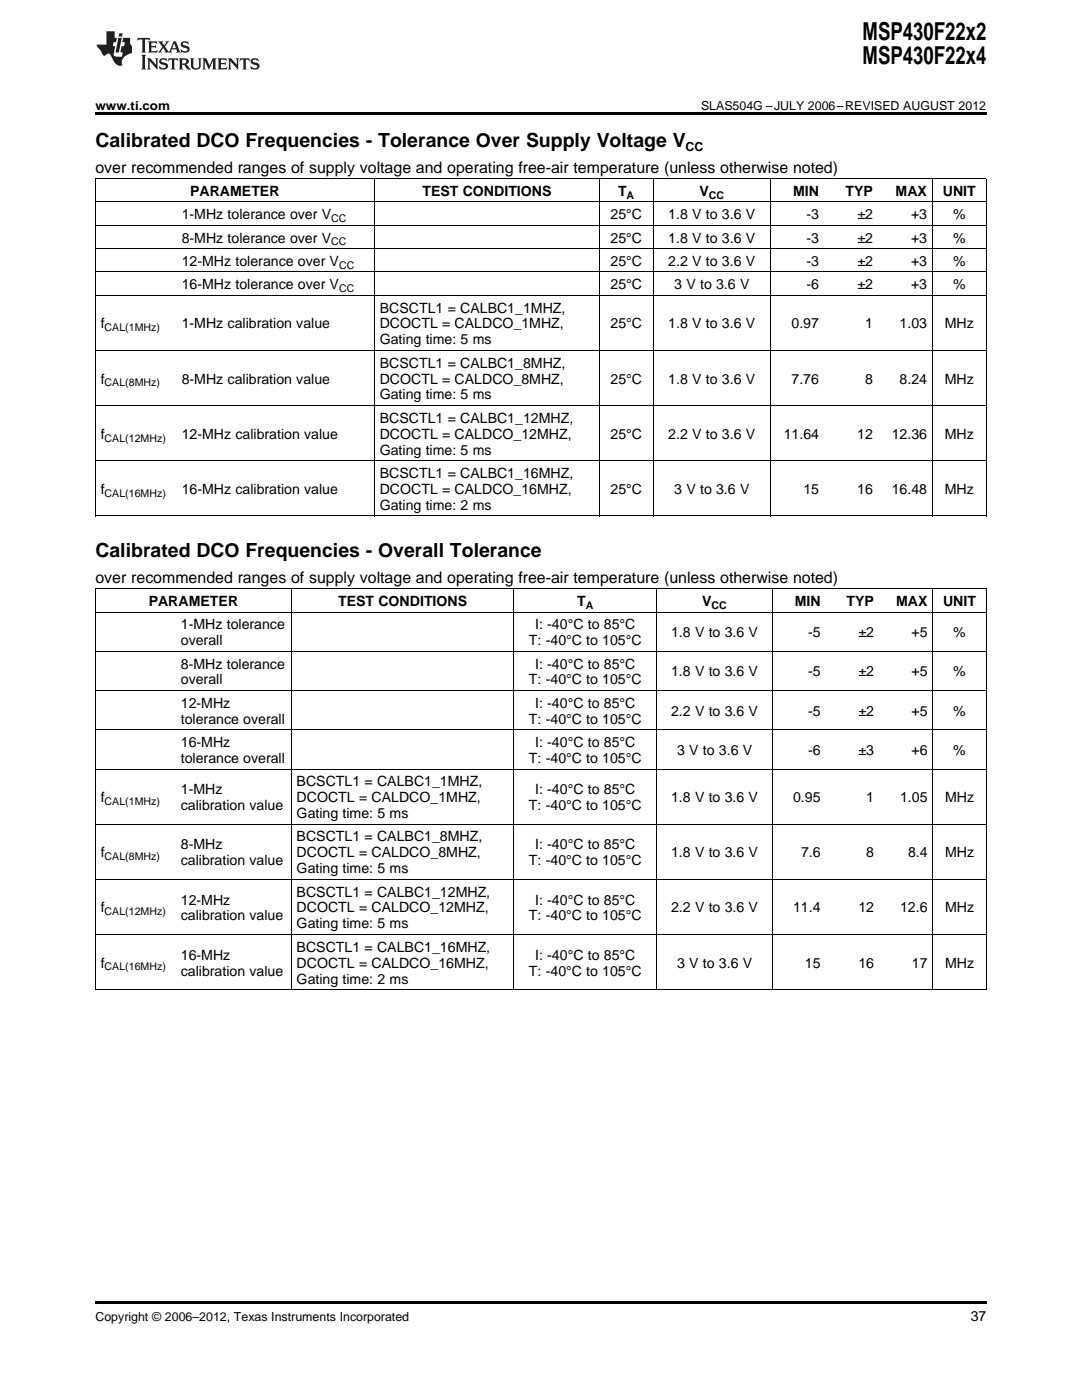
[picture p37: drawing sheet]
<svg xmlns="http://www.w3.org/2000/svg" width="216mm" height="279mm" viewBox="0 0 216 279" stroke-linecap="round" stroke-linejoin="round" font-family="sans-serif">
<defs><g id="words">
<g font-size="4.9">
<text x="172.1" y="7.9">MSP430F22x2</text>
<text x="172.1" y="12.8">MSP430F22x4</text>
</g>
<g font-size="3.9">
<text x="19" y="29.3">Calibrated DCO Frequencies - Tolerance Over Supply Voltage V</text>
<text x="19" y="111.1">Calibrated DCO Frequencies - Overall Tolerance</text>
</g>
<g font-size="3.2">
<text x="19" y="34.4">over recommended ranges of supply voltage and operating free-air temperature (unless otherwise noted)</text>
<text x="19" y="116.3">over recommended ranges of supply voltage and operating free-air temperature (unless otherwise noted)</text>
</g>
<g font-size="2.8">
<text x="37.9" y="39.1">PARAMETER</text>
<text x="84.3" y="39.1">TEST CONDITIONS</text>
<text x="123.3" y="39.1">T</text>
<text x="139.6" y="39.1">V</text>
<text x="158.3" y="39.1">MIN</text>
<text x="168.7" y="39.1">TYP</text>
<text x="178.7" y="39.1">MAX</text>
<text x="188.1" y="39.1">UNIT</text>
<text x="36.3" y="43.7">1-MHz tolerance over V</text>
<text x="121.8" y="43.7">25°C</text>
<text x="133.3" y="43.7">1.8 V to 3.6 V</text>
<text x="160.9" y="43.7">-3</text>
<text x="171.1" y="43.7">±2</text>
<text x="181.8" y="43.7">+3</text>
<text x="190.2" y="43.7">%</text>
<text x="36.3" y="48.4">8-MHz tolerance over V</text>
<text x="36.3" y="53.1">12-MHz tolerance over V</text>
<text x="121.8" y="48.4">25°C</text>
<text x="121.8" y="53.1">25°C</text>
<text x="133.3" y="48.4">1.8 V to 3.6 V</text>
<text x="133.3" y="53.1">2.2 V to 3.6 V</text>
<text x="160.9" y="48.4">-3</text>
<text x="160.9" y="53.1">-3</text>
<text x="171.1" y="48.4">±2</text>
<text x="171.1" y="53.1">±2</text>
<text x="181.8" y="48.4">+3</text>
<text x="181.8" y="53.1">+3</text>
<text x="190.2" y="48.4">%</text>
<text x="190.2" y="53.1">%</text>
<text x="36.3" y="57.7">16-MHz tolerance over V</text>
<text x="121.8" y="57.7">25°C</text>
<text x="134.5" y="57.7">3 V to 3.6 V</text>
<text x="160.9" y="57.7">-6</text>
<text x="171.1" y="57.7">±2</text>
<text x="181.8" y="57.7">+3</text>
<text x="190.2" y="57.7">%</text>
<text x="20.1" y="65.5">f</text>
<text x="36.3" y="65.5">1-MHz calibration value</text>
<text x="75.8" y="62.4">BCSCTL1 = CALBC1_1MHZ,</text>
<text x="75.8" y="65.5">DCOCTL = CALDCO_1MHZ,</text>
<text x="121.8" y="65.5">25°C</text>
<text x="133.3" y="65.5">1.8 V to 3.6 V</text>
<text x="157.9" y="65.5">0.97</text>
<text x="172.6" y="65.5">1</text>
<text x="179.5" y="65.5">1.03</text>
<text x="188.5" y="65.5">MHz</text>
<text x="75.8" y="68.7">Gating time: 5 ms</text>
<text x="20.1" y="76.6">f</text>
<text x="36.3" y="76.6">8-MHz calibration value</text>
<text x="75.8" y="73.4">BCSCTL1 = CALBC1_8MHZ,</text>
<text x="75.8" y="76.6">DCOCTL = CALDCO_8MHZ,</text>
<text x="121.8" y="76.6">25°C</text>
<text x="133.3" y="76.6">1.8 V to 3.6 V</text>
<text x="157.9" y="76.6">7.76</text>
<text x="172.6" y="76.6">8</text>
<text x="179.5" y="76.6">8.24</text>
<text x="188.5" y="76.6">MHz</text>
<text x="75.8" y="79.7">Gating time: 5 ms</text>
<text x="20.1" y="87.6">f</text>
<text x="36.3" y="87.6">12-MHz calibration value</text>
<text x="75.8" y="84.4">BCSCTL1 = CALBC1_12MHZ,</text>
<text x="75.8" y="87.6">DCOCTL = CALDCO_12MHZ,</text>
<text x="121.8" y="87.6">25°C</text>
<text x="133.3" y="87.6">2.2 V to 3.6 V</text>
<text x="156.4" y="87.6">11.64</text>
<text x="171.1" y="87.6">12</text>
<text x="177.9" y="87.6">12.36</text>
<text x="188.5" y="87.6">MHz</text>
<text x="75.8" y="90.7">Gating time: 5 ms</text>
<text x="75.8" y="95.4">BCSCTL1 = CALBC1_16MHZ,</text>
<text x="20.1" y="98.6">f</text>
<text x="36.3" y="98.6">16-MHz calibration value</text>
<text x="75.8" y="98.6">DCOCTL = CALDCO_16MHZ,</text>
<text x="75.8" y="101.7">Gating time: 2 ms</text>
<text x="121.8" y="98.6">25°C</text>
<text x="134.5" y="98.6">3 V to 3.6 V</text>
<text x="160.3" y="98.6">15</text>
<text x="171.1" y="98.6">16</text>
<text x="177.9" y="98.6">16.48</text>
<text x="188.5" y="98.6">MHz</text>
<text x="29.7" y="120.9">PARAMETER</text>
<text x="36.1" y="125.6">1-MHz tolerance</text>
<text x="67.5" y="120.9">TEST CONDITIONS</text>
<text x="106.8" y="125.6">I: -40°C to 85°C</text>
<text x="115.2" y="120.9">T</text>
<text x="140.1" y="120.9">V</text>
<text x="158.6" y="120.9">MIN</text>
<text x="168.9" y="120.9">TYP</text>
<text x="178.8" y="120.9">MAX</text>
<text x="188.2" y="120.9">UNIT</text>
<text x="36.1" y="128.8">overall</text>
<text x="105.6" y="128.8">T: -40°C to 105°C</text>
<text x="133.9" y="127.2">1.8 V to 3.6 V</text>
<text x="161.3" y="127.2">-5</text>
<text x="171.3" y="127.2">±2</text>
<text x="181.9" y="127.2">+5</text>
<text x="190.2" y="127.2">%</text>
<text x="36.1" y="133.4">8-MHz tolerance</text>
<text x="36.1" y="136.6">overall</text>
<text x="105.6" y="136.6">T: -40°C to 105°C</text>
<text x="106.8" y="133.4">I: -40°C to 85°C</text>
<text x="133.9" y="135">1.8 V to 3.6 V</text>
<text x="161.3" y="135">-5</text>
<text x="171.3" y="135">±2</text>
<text x="181.9" y="135">+5</text>
<text x="190.2" y="135">%</text>
<text x="36.1" y="141.3">12-MHz</text>
<text x="106.8" y="141.3">I: -40°C to 85°C</text>
<text x="133.9" y="142.8">2.2 V to 3.6 V</text>
<text x="161.3" y="142.8">-5</text>
<text x="171.3" y="142.8">±2</text>
<text x="181.9" y="142.8">+5</text>
<text x="190.2" y="142.8">%</text>
<text x="36.1" y="144.4">tolerance overall</text>
<text x="36.1" y="149.1">16-MHz</text>
<text x="105.6" y="144.4">T: -40°C to 105°C</text>
<text x="106.8" y="149.1">I: -40°C to 85°C</text>
<text x="36.1" y="152.3">tolerance overall</text>
<text x="105.6" y="152.3">T: -40°C to 105°C</text>
<text x="135.1" y="150.7">3 V to 3.6 V</text>
<text x="161.3" y="150.7">-6</text>
<text x="171.3" y="150.7">±3</text>
<text x="181.9" y="150.7">+6</text>
<text x="190.2" y="150.7">%</text>
<text x="20.1" y="160.1">f</text>
<text x="36.1" y="158.5">1-MHz</text>
<text x="36.1" y="161.7">calibration value</text>
<text x="59.2" y="156.9">BCSCTL1 = CALBC1_1MHZ,</text>
<text x="59.2" y="160.1">DCOCTL = CALDCO_1MHZ,</text>
<text x="105.6" y="161.7">T: -40°C to 105°C</text>
<text x="106.8" y="158.5">I: -40°C to 85°C</text>
<text x="133.9" y="160.1">1.8 V to 3.6 V</text>
<text x="158.3" y="160.1">0.95</text>
<text x="172.8" y="160.1">1</text>
<text x="179.6" y="160.1">1.05</text>
<text x="188.6" y="160.1">MHz</text>
<text x="59.2" y="163.3">Gating time: 5 ms</text>
<text x="59.2" y="167.9">BCSCTL1 = CALBC1_8MHZ,</text>
<text x="20.1" y="171.1">f</text>
<text x="36.1" y="169.5">8-MHz</text>
<text x="36.1" y="172.7">calibration value</text>
<text x="59.2" y="171.1">DCOCTL = CALDCO_8MHZ,</text>
<text x="105.6" y="172.7">T: -40°C to 105°C</text>
<text x="106.8" y="169.5">I: -40°C to 85°C</text>
<text x="133.9" y="171.1">1.8 V to 3.6 V</text>
<text x="159.8" y="171.1">7.6</text>
<text x="172.8" y="171.1">8</text>
<text x="181.2" y="171.1">8.4</text>
<text x="188.6" y="171.1">MHz</text>
<text x="59.2" y="174.3">Gating time: 5 ms</text>
<text x="59.2" y="178.9">BCSCTL1 = CALBC1_12MHZ,</text>
<text x="20.1" y="182.1">f</text>
<text x="36.1" y="180.5">12-MHz</text>
<text x="36.1" y="183.7">calibration value</text>
<text x="59.2" y="182.1">DCOCTL = CALDCO_12MHZ,</text>
<text x="59.2" y="185.3">Gating time: 5 ms</text>
<text x="105.6" y="183.7">T: -40°C to 105°C</text>
<text x="106.8" y="180.5">I: -40°C to 85°C</text>
<text x="133.9" y="182.1">2.2 V to 3.6 V</text>
<text x="158.3" y="182.1">11.4</text>
<text x="171.3" y="182.1">12</text>
<text x="179.6" y="182.1">12.6</text>
<text x="188.6" y="182.1">MHz</text>
<text x="36.1" y="191.5">16-MHz</text>
<text x="59.2" y="189.9">BCSCTL1 = CALBC1_16MHZ,</text>
<text x="106.8" y="191.5">I: -40°C to 85°C</text>
<text x="20.1" y="193.1">f</text>
<text x="36.1" y="194.7">calibration value</text>
<text x="59.2" y="193.1">DCOCTL = CALDCO_16MHZ,</text>
<text x="59.2" y="196.3">Gating time: 2 ms</text>
<text x="105.6" y="194.7">T: -40°C to 105°C</text>
<text x="135.1" y="193.1">3 V to 3.6 V</text>
<text x="160.6" y="193.1">15</text>
<text x="171.3" y="193.1">16</text>
<text x="182" y="193.1">17</text>
<text x="188.6" y="193.1">MHz</text>
<text x="193.7" y="263.6">37</text>
</g>
<g font-size="2.5">
<text x="19" y="21.9">www.ti.com</text>
<text x="139.9" y="21.9">SLAS504G –JULY 2006–REVISED AUGUST 2012</text>
<text x="136.8" y="30.1">CC</text>
<text x="19" y="263.6">Copyright © 2006–2012, Texas Instruments Incorporated</text>
</g>
<g font-size="2.1">
<text x="125" y="39.7">A</text>
<text x="141.4" y="39.7">CC</text>
<text x="66.1" y="44.3">CC</text>
<text x="66.1" y="49">CC</text>
<text x="67.7" y="53.6">CC</text>
<text x="67.7" y="58.3">CC</text>
<text x="20.9" y="66.1">CAL(1MHz)</text>
<text x="20.9" y="77.1">CAL(8MHz)</text>
<text x="20.9" y="88.1">CAL(12MHz)</text>
<text x="20.9" y="99.1">CAL(16MHz)</text>
<text x="116.9" y="121.5">A</text>
<text x="142" y="121.5">CC</text>
<text x="20.9" y="160.7">CAL(1MHz)</text>
<text x="20.9" y="171.7">CAL(8MHz)</text>
<text x="20.9" y="182.7">CAL(12MHz)</text>
<text x="20.9" y="193.7">CAL(16MHz)</text>
</g>
</g></defs>
<g fill="#231f20">
<path d="M27.5 7.6l-.1 .5 .4-.2h.6v.1v2.1l-.2 .4h1l-.3-.4v-2.1l.1-.1h.5l.5 .2-.2-.5zM29.5 8.3l.2 .3v1.5l-.2 .4h1.8l.2-.6a1.04 1.04 0 0 1-1.3 .2v-.7h.6l.3 .2v-.6l-.3 .2h-.6v-.6l.8-.1 .4 .3-.2-.5zM31.5 8.3l.9 1.1-.9 1.1h.8l-.2-.2 .5-.7 .4 .7-.2 .2h1.5l-.1-.2 .1-.4h.9l.1 .4-.2 .2h1l-.3-.3-.7-1.9h-.5l-.9 2-.8-1 .9-1h-.8l.1 .3-.3 .5-.4-.6 .2-.2zM34.7 8.6l.4 1h-.7zM36.3 8.4a.63 .63 0 0 0-.2 .7 .63 .63 0 0 0 .6 .4l.6 .2 .1 .2a.75 .75 0 0 1-.7 .4 .75 .75 0 0 1-.6-.5l.1 .7 .1-.1a1.11 1.11 0 0 0 1.5-.6 1.13 1.13 0 0 0-1.2-.8l-.1-.4a1.04 1.04 0 0 1 1.2 .2l-.2-.5-.1 .1-.5-.2zM28.2 10.9l.2 .4v2.2l-.2 .4h1l-.3-.4v-2.2l.3-.4zM29.3 11.6l.3 .4v1.5l-.3 .4h.8l-.2-.4v-1.3l1.5 1.7v-1.9l.2-.4h-.7l.2 .4v.9l-1.1-1.3zM32 11.8a.62 .62 0 0 0-.2 .7 .62 .62 0 0 0 .6 .4l.6 .1 .1 .3a.76 .76 0 0 1-.7 .3 .76 .76 0 0 1-.6-.4l.1 .7 .1-.1a1.11 1.11 0 0 0 1.5-.6 1.13 1.13 0 0 0-1.2-.8l-.1-.4a1.04 1.04 0 0 1 1.2 .2l-.2-.6-.1 .1-.5-.1zM33.7 11.6l-.2 .6a.61 .61 0 0 1 .8-.3v1.6l-.2 .4h.9l-.2-.4v-1.6a.63 .63 0 0 1 .8 .3l-.2-.6zM35.6 11.6l.3 .4v1.5l-.3 .4h1l-.2-.2v-.8l.5 .2a.76 .76 0 0 0 1.2 .7l-1-1a.58 .58 0 0 0 .6-.5 .58 .58 0 0 0-.5-.6zM36.4 11.9h.1a.45 .45 0 0 1 .5 .1 .45 .45 0 0 1 .1 .5l-.7 .2zM37.9 11.6l.2 .2a2.17 2.17 0 0 0 .3 1.9 .99 .99 0 0 0 1.6-.6v-1.1l.2-.4h-.7l.2 .2a1.92 1.92 0 0 1-.2 1.8 .6 .6 0 0 1-.9-.5v-1.1l.2-.4zM40.4 11.6l.2 .4v1.5l-.2 .4h.7l-.2-.4v-1.4l.8 1.8 .8-1.8v1.4l-.2 .4h.9l-.2-.4v-1.5l.2-.4h-.8l-.6 1.5-.6-1.5zM43.4 11.6l.2 .4v1.5l-.2 .4h1.8l.2-.6a1.04 1.04 0 0 1-1.3 .1v-.6h.5l.4 .2v-.6l-.4 .2h-.5v-.7h.8l.3 .3-.1-.6zM45.5 11.6l.2 .4v1.5l-.2 .4h.7l-.2-.4v-1.3l1.5 1.7v-1.9l.2-.4h-.7l.2 .4v.9l-1.1-1.3zM47.9 11.6l-.1 .6a.61 .61 0 0 1 .8-.3v1.6l-.3 .4h1l-.3-.4 .1-1.6a.63 .63 0 0 1 .7 .3l-.1-.6zM50.2 11.8a.62 .62 0 0 0-.2 .7 .62 .62 0 0 0 .6 .4l.6 .1 .2 .3a.76 .76 0 0 1-.8 .3 .76 .76 0 0 1-.6-.4l.1 .7 .2-.1a1.11 1.11 0 0 0 1.5-.6 1.13 1.13 0 0 0-1.3-.8l-.1-.4a1.04 1.04 0 0 1 1.2 .2l-.1-.6-.2 .1-.5-.1z"/>
<path d="M21.2 6.3v2.6h-1.9l.1 .4 .7 .9a.91 .91 0 0 0 1 .8 .56 .56 0 0 1 .5-.3 .56 .56 0 0 1 .5 .3l.4 .8a1.53 1.53 0 0 0 1.9 1.2 1.54 1.54 0 0 1 1-2.1l.9-.3v-1.4a1.52 1.52 0 0 1-.3-1.6h-1.4l-.2 .8h.5l-.2 .8h-.4l-.2 1v.2l.4 .1-.2 .8a1.93 1.93 0 0 1-1.6-.3l.3-1.8h-.5l.2-.8h.4l.2-.8h-.4v-1.3zM23.6 7.6l-.6 2.9h.7l.6-2.9zM23.8 6.6l-.1 .7h.6l.2-.7z"/>
</g>
<path d="M19 22.5h177.8v.5h-177.8zM19 259.7h177.8v.5h-177.8z" fill="#000"/>
<g fill="none" stroke="#000" stroke-width=".2">
<path d="M19 35.6h177.8M19.1 35.7v67.3M74.7 35.7v67.3M119.5 35.7v67.3M130.3 35.7v67.3M153.7 35.7v67.3M186 35.7v67.3M196.8 35.7v67.3M19 58.9h177.8M19 54.3h177.8M19 49.6h177.8M19 45h177.8"/>
<path d="M19 40.3h177.8M19 69.9h177.8M19 92h177.8M19 80.9h177.8M19 117.5h177.8M19 103h177.8M19.1 117.5v80.1M58.1 117.5v80.1M102.5 117.5v80.1M131 117.5v80.1M154.1 117.5v80.1M186.1 117.5v80.1"/>
<path d="M196.8 117.5v80.1M19 137.8h177.8M19 130h177.8M19 122.1h177.8M19 153.5h177.8M19 145.6h177.8M19 175.5h177.8M19 164.5h177.8M19 197.5h177.8M19 186.5h177.8"/>
</g>
<use href="#words"/>
</svg>
